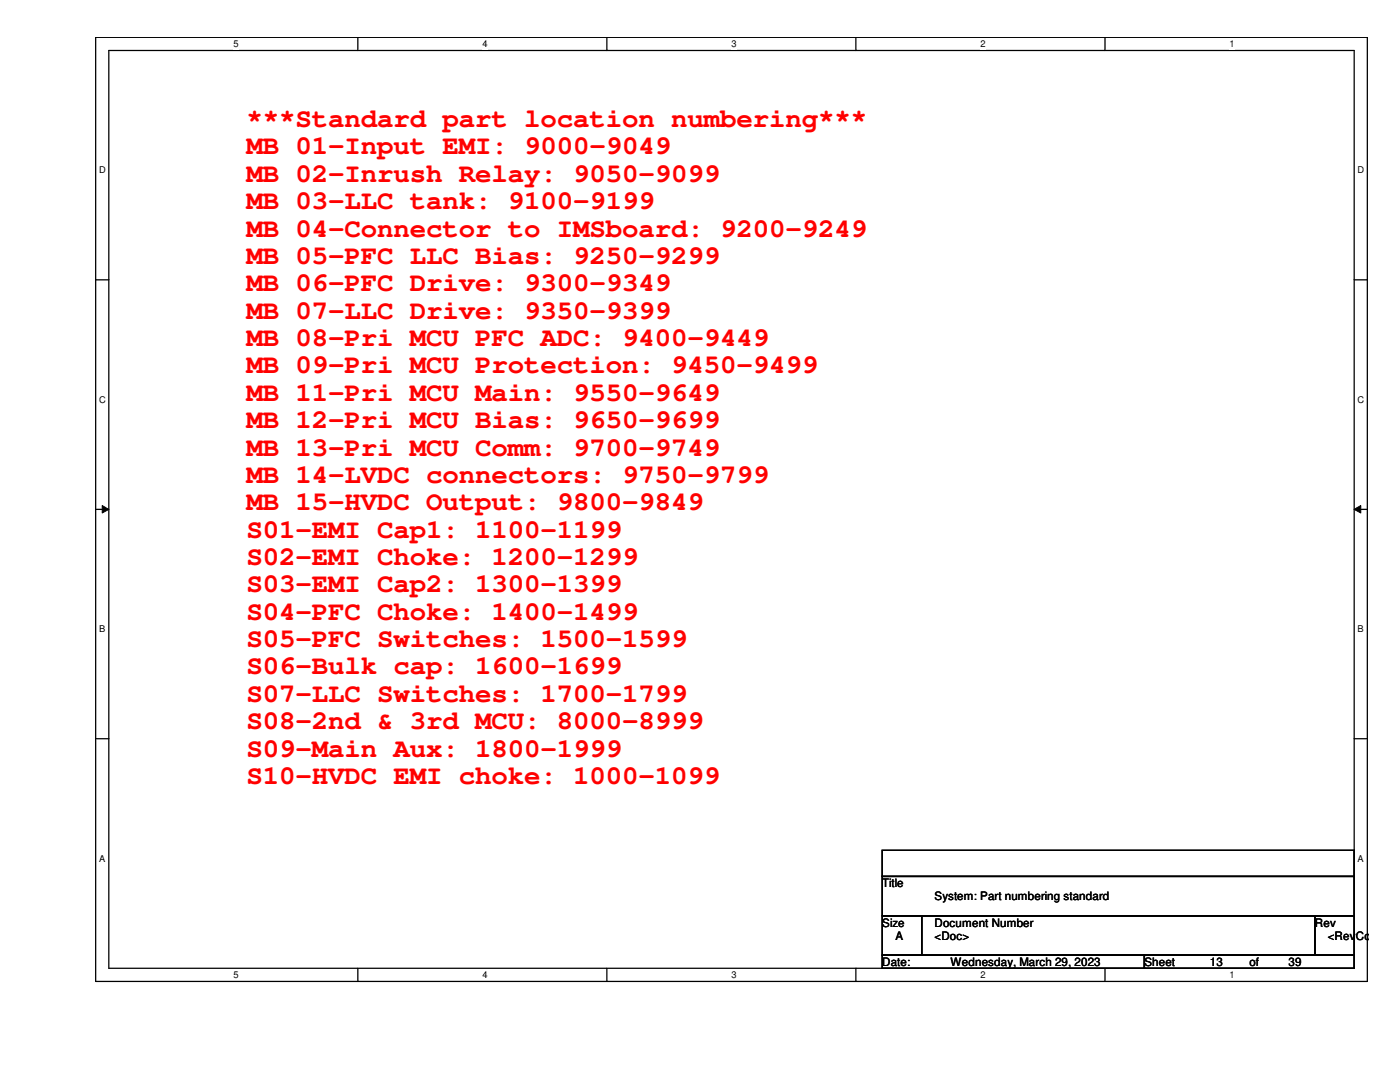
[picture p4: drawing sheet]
<svg xmlns="http://www.w3.org/2000/svg" width="279mm" height="216mm" viewBox="0 0 279 216" stroke-linecap="round" stroke-linejoin="round" font-family="sans-serif">
<defs><g id="words">
<g font-size="5.5" fill="#f00">
<text x="49.2" y="25.4">***Standard part location numbering***</text>
<text x="49.2" y="30.8">MB 01-Input EMI: 9000-9049</text>
<text x="49.2" y="36.3">MB 02-Inrush Relay: 9050-9099</text>
<text x="49.2" y="41.7">MB 03-LLC tank: 9100-9199</text>
<text x="49.2" y="47.2">MB 04-Connector to IMSboard: 9200-9249</text>
<text x="49.2" y="52.7">MB 05-PFC LLC Bias: 9250-9299</text>
<text x="49.2" y="58.1">MB 06-PFC Drive: 9300-9349</text>
<text x="49.2" y="63.6">MB 07-LLC Drive: 9350-9399</text>
<text x="49.2" y="69">MB 08-Pri MCU PFC ADC: 9400-9449</text>
<text x="49.2" y="74.5">MB 09-Pri MCU Protection: 9450-9499</text>
<text x="49.2" y="80">MB 11-Pri MCU Main: 9550-9649</text>
<text x="49.2" y="85.4">MB 12-Pri MCU Bias: 9650-9699</text>
<text x="49.2" y="90.9">MB 13-Pri MCU Comm: 9700-9749</text>
<text x="49.2" y="96.4">MB 14-LVDC connectors: 9750-9799</text>
<text x="49.2" y="101.8">MB 15-HVDC Output: 9800-9849</text>
<text x="49.2" y="107.3">S01-EMI Cap1: 1100-1199</text>
<text x="49.2" y="112.7">S02-EMI Choke: 1200-1299</text>
<text x="49.2" y="118.2">S03-EMI Cap2: 1300-1399</text>
<text x="49.2" y="123.7">S04-PFC Choke: 1400-1499</text>
<text x="49.2" y="129.1">S05-PFC Switches: 1500-1599</text>
<text x="49.2" y="134.6">S06-Bulk cap: 1600-1699</text>
<text x="49.2" y="140">S07-LLC Switches: 1700-1799</text>
<text x="49.2" y="145.5">S08-2nd &amp; 3rd MCU: 8000-8999</text>
<text x="49.2" y="151">S09-Main Aux: 1800-1999</text>
<text x="49.2" y="156.4">S10-HVDC EMI choke: 1000-1099</text>
</g>
<g font-size="2.3">
<text x="176.1" y="177">Title</text>
<text x="186.5" y="179.7">System: Part numbering standard</text>
<text x="176.1" y="184.9">Size</text>
<text x="186.5" y="184.9">Document Number</text>
<text x="262.4" y="184.9">Rev</text>
<text x="178.7" y="187.5">A</text>
<text x="186.5" y="187.5">&lt;Doc&gt;</text>
<text x="265" y="187.5">&lt;RevCo</text>
<text x="176.1" y="192.7">Date:</text>
<text x="189.7" y="192.7">Wednesday, March 29, 2023</text>
<text x="228.4" y="192.7">Sheet</text>
<text x="241.5" y="192.7">13</text>
<text x="249.3" y="192.7">of</text>
<text x="257.2" y="192.7">39</text>
</g>
<g font-size="1.9">
<text x="46.6" y="9.4">5</text>
<text x="96.3" y="9.4">4</text>
<text x="146" y="9.4">3</text>
<text x="195.7" y="9.4">2</text>
<text x="245.4" y="9.4">1</text>
<text x="19.8" y="34.6">D</text>
<text x="270.9" y="34.6">D</text>
<text x="19.8" y="80.3">C</text>
<text x="270.9" y="80.3">C</text>
<text x="19.8" y="126.2">B</text>
<text x="270.9" y="126.2">B</text>
<text x="19.8" y="171.9">A</text>
<text x="270.9" y="171.9">A</text>
<text x="46.6" y="195.2">5</text>
<text x="96.3" y="195.2">4</text>
<text x="146" y="195.2">3</text>
<text x="195.7" y="195.2">2</text>
<text x="245.4" y="195.2">1</text>
</g>
</g></defs>
<path d="M19.1 7.5h253.8v188.3h-253.8zM21.7 10.1h248.6v183.1h-248.6z" fill="none" stroke="#000" stroke-width=".25"/>
<g fill="#fff">
<path d="M46.6 7.7h1v2.1h-1z"/>
<path d="M46.6 193.5h1v2.1h-1z"/>
</g>
<path d="M71.4 7.5v2.6M71.4 193.2v2.6" fill="none" stroke="#000" stroke-width=".25"/>
<g fill="#fff">
<path d="M96.3 7.7h1v2.1h-1z"/>
<path d="M96.3 193.5h1v2.1h-1z"/>
</g>
<path d="M121.1 7.5v2.6M121.1 193.2v2.6" fill="none" stroke="#000" stroke-width=".25"/>
<g fill="#fff">
<path d="M146 7.7h1v2.1h-1z"/>
<path d="M146 193.5h1v2.1h-1z"/>
</g>
<path d="M170.8 7.5v2.6M170.8 193.2v2.6" fill="none" stroke="#000" stroke-width=".25"/>
<g fill="#fff">
<path d="M195.7 7.7h1v2.1h-1z"/>
<path d="M195.7 193.5h1v2.1h-1z"/>
</g>
<path d="M220.5 7.5v2.6M220.5 193.2v2.6" fill="none" stroke="#000" stroke-width=".25"/>
<g fill="#fff">
<path d="M245.4 7.7h1v2.1h-1z"/>
<path d="M245.4 193.5h1v2.1h-1z"/>
<path d="M19.8 32.9h1.3v2.1h-1.3z"/>
<path d="M270.9 32.9h1.3v2.1h-1.3z"/>
<path d="M19.8 78.7h1.3v2.1h-1.3z"/>
<path d="M270.9 78.7h1.3v2.1h-1.3z"/>
</g>
<path d="M19.1 55.8h2.6M270.3 55.8h2.6" fill="none" stroke="#000" stroke-width=".25"/>
<g fill="#fff">
<path d="M19.8 124.5h1.2v2.1h-1.2z"/>
<path d="M270.9 124.5h1.3v2.1h-1.3z"/>
</g>
<path d="M19.1 101.6h2.6M270.3 101.6h2.6" fill="none" stroke="#000" stroke-width=".25"/>
<path d="M20.4 100.9l1.3 .7-1.3 .8zM270.3 101.6l1.3-.7v1.5z" fill="#000"/>
<path d="M20.4 100.9l1.3 .7-1.3 .8zM270.3 101.6l1.3-.7v1.5z" fill="none" stroke="#000" stroke-width=".2"/>
<g fill="#fff">
<path d="M19.8 170.3h1.2v2h-1.2z"/>
<path d="M270.9 170.3h1.3v2h-1.3z"/>
</g>
<path d="M19.1 147.4h2.6M270.3 147.4h2.6M176.1 169.7h94.2v5.2h-94.2zM176.1 174.9h94.2v7.9h-94.2zM176.1 182.8h7.8v7.8h-7.8zM176.1 190.6h52.3v2.6h-52.3zM183.9 182.8h78.5v7.8h-78.5zM228.4 190.6h41.9v2.6h-41.9zM262.4 182.8h7.9v7.8h-7.9z" fill="none" stroke="#000" stroke-width=".25"/>
<use href="#words"/>
</svg>
